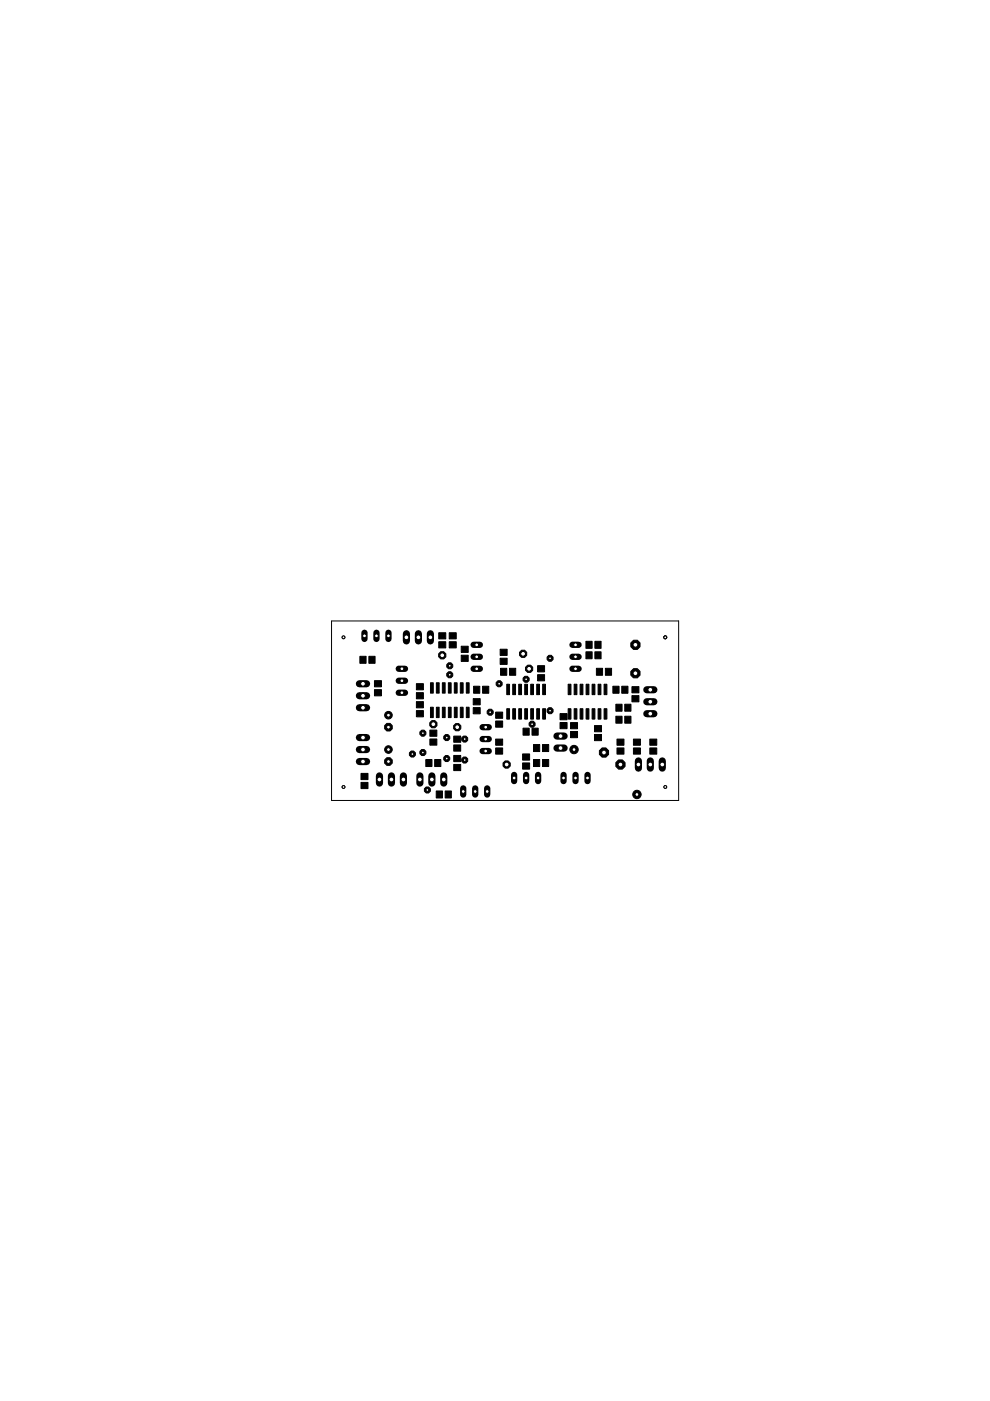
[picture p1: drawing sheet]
<svg xmlns="http://www.w3.org/2000/svg" width="210mm" height="297mm" viewBox="0 0 210 297" stroke-linecap="round" stroke-linejoin="round" font-family="sans-serif">
<g fill="#000" stroke="#000" stroke-width=".21">
<path d="M76.3 139.1h1.3v1.5h-1.3zM78.2 139.1h1.3v1.5h-1.3zM93 134.2h1.5v1.3h-1.5zM93 136.1h1.5v1.3h-1.5zM95.2 134.2h1.5v1.3h-1.5zM95.2 136.1h1.5v1.3h-1.5zM97.8 137h1.5v1.3h-1.5zM97.8 138.9h1.5v1.3h-1.5zM106 139.6h1.5v1.3h-1.5zM106 137.6h1.5v1.4h-1.5zM124.2 138.2h1.3v1.5h-1.3zM124.2 136h1.3v1.5h-1.3z"/>
<path d="M126.1 138.2h1.3v1.5h-1.3zM126.1 136h1.3v1.5h-1.3zM79.4 146.2h1.5v1.3h-1.5zM79.4 144.3h1.5v1.3h-1.5zM88.3 150.7h1.5v1.3h-1.5zM88.3 148.8h1.5v1.3h-1.5zM88.3 144.9h1.5v1.4h-1.5zM88.3 146.9h1.5v1.3h-1.5zM91.1 156.7h1.5v1.3h-1.5zM91.1 154.8h1.5v1.3h-1.5zM91.3 149.9h.6v2.2h-.6zM91.3 144.8h.6v2.2h-.6z"/>
<path d="M92.5 149.9h.6v2.2h-.6zM92.5 144.8h.6v2.2h-.6zM93.8 149.9h.6v2.2h-.6zM93.8 144.8h.6v2.2h-.6zM95.1 149.9h.6v2.2h-.6zM95.1 144.8h.6v2.2h-.6zM96.2 157.9h1.5v1.4h-1.5zM96.2 156.1h1.5v1.3h-1.5zM96.3 149.9h.6v2.2h-.6zM96.3 144.8h.6v2.2h-.6zM97.6 149.9h.6v2.2h-.6zM97.6 144.8h.6v2.2h-.6z"/>
<path d="M98.9 149.9h.6v2.2h-.6zM98.9 144.8h.6v2.2h-.6zM100.3 150h1.5v1.3h-1.5zM100.3 148.1h1.5v1.3h-1.5zM100.4 145.5h1.3v1.5h-1.3zM102.3 145.5h1.3v1.5h-1.3zM105.1 152.9h1.5v1.3h-1.5zM105.1 151h1.5v1.3h-1.5zM105.1 156.7h1.5v1.3h-1.5zM105.1 158.6h1.5v1.3h-1.5zM106.1 141.7h1.3v1.5h-1.3zM107.4 150.3h.6v2.2h-.6z"/>
<path d="M107.4 145.1h.6v2.2h-.6zM108 141.7h1.3v1.5h-1.3zM108.7 150.3h.6v2.2h-.6zM108.7 145.1h.6v2.2h-.6zM110 150.3h.6v2.2h-.6zM110 145.1h.6v2.2h-.6zM110.8 159.9h1.5v1.3h-1.5zM110.9 154.4h1.3v1.5h-1.3zM111.3 150.3h.5v2.2h-.5zM111.3 145.1h.5v2.2h-.5zM112.5 150.3h.6v2.2h-.6zM112.5 145.1h.6v2.2h-.6z"/>
<path d="M112.8 154.4h1.3v1.5h-1.3zM113.1 157.9h1.3v1.4h-1.3zM113.8 150.3h.6v2.2h-.6zM113.8 145.1h.6v2.2h-.6zM114 141.1h1.5v1.4h-1.5zM114 143h1.5v1.4h-1.5zM115 157.9h1.3v1.4h-1.3zM115.1 150.3h.6v2.2h-.6zM115.1 145.1h.6v2.2h-.6zM118.7 153.2h1.5v1.3h-1.5zM118.7 151.3h1.5v1.3h-1.5zM120.5 150.3h.6v2.2h-.6z"/>
<path d="M120.5 145.1h.6v2.2h-.6zM121 155.1h1.4v1.3h-1.4zM121 153.2h1.4v1.3h-1.4zM121.7 150.3h.6v2.2h-.6zM121.7 145.1h.6v2.2h-.6zM123 150.3h.6v2.2h-.6zM123 145.1h.6v2.2h-.6zM124.3 150.3h.6v2.2h-.6zM124.3 145.1h.6v2.2h-.6zM125.5 150.3h.6v2.2h-.6zM125.5 145.1h.6v2.2h-.6zM126 153.8h1.5v1.4h-1.5z"/>
<path d="M126 155.7h1.5v1.3h-1.5zM126.4 141.7h1.4v1.5h-1.4zM126.8 150.3h.6v2.2h-.6zM126.8 145.1h.6v2.2h-.6zM128.1 150.3h.6v2.2h-.6zM128.1 145.1h.6v2.2h-.6zM128.4 141.7h1.3v1.5h-1.3zM129.9 145.5h1.4v1.5h-1.4zM130.6 151.8h1.3v1.5h-1.3zM130.6 149.3h1.3v1.5h-1.3zM130.8 158.6h1.5v1.3h-1.5zM130.8 156.7h1.5v1.3h-1.5z"/>
<path d="M131.8 145.5h1.3v1.5h-1.3zM132.5 151.8h1.3v1.5h-1.3zM132.5 149.3h1.3v1.5h-1.3zM134 145.6h1.5v1.3h-1.5zM134 147.5h1.5v1.3h-1.5zM134.3 158.6h1.5v1.3h-1.5zM134.3 156.7h1.5v1.3h-1.5zM137.8 158.6h1.5v1.3h-1.5zM137.8 156.7h1.5v1.3h-1.5zM76.5 165.9h1.5v1.3h-1.5zM76.5 164h1.5v1.3h-1.5zM90.3 161h1.3v1.5h-1.3z"/>
<path d="M92.2 161h1.3v1.5h-1.3zM92.5 167.7h1.3v1.5h-1.3zM94.4 167.7h1.3v1.5h-1.3zM96.2 160.2h1.5v1.3h-1.5zM96.2 162.1h1.5v1.3h-1.5zM110.8 161.8h1.5v1.3h-1.5zM113.1 161h1.3v1.5h-1.3zM115 161h1.3v1.5h-1.3z"/>
<circle cx="82.4" cy="161.5" r=".87"/>
</g>
<circle cx="82.4" cy="161.5" r=".4" fill="#fff" stroke="#000" stroke-width=".21"/>
<circle cx="82.4" cy="158.9" r=".8" fill="#000" stroke="#000" stroke-width=".21"/>
<circle cx="82.4" cy="158.9" r=".4" fill="#fff" stroke="#000" stroke-width=".21"/>
<circle cx="82.4" cy="154.2" r=".87" fill="#000" stroke="#000" stroke-width=".21"/>
<circle cx="82.4" cy="154.2" r=".4" fill="#fff" stroke="#000" stroke-width=".21"/>
<circle cx="82.4" cy="151.6" r=".8" fill="#000" stroke="#000" stroke-width=".21"/>
<circle cx="82.4" cy="151.6" r=".4" fill="#fff" stroke="#000" stroke-width=".21"/>
<path d="M76.2 150.1h1.5" fill="none" stroke="#000" stroke-width="1.5"/>
<circle cx="77" cy="150.1" r=".51" fill="#fff" stroke="#000" stroke-width=".21"/>
<path d="M76.2 147.5h1.5" fill="none" stroke="#000" stroke-width="1.5"/>
<circle cx="77" cy="147.5" r=".51" fill="#fff" stroke="#000" stroke-width=".21"/>
<path d="M76.2 145h1.5" fill="none" stroke="#000" stroke-width="1.5"/>
<circle cx="77" cy="145" r=".51" fill="#fff" stroke="#000" stroke-width=".21"/>
<circle cx="91.9" cy="153.5" r=".83" fill="#000" stroke="#000" stroke-width=".21"/>
<circle cx="91.9" cy="153.5" r=".51" fill="#fff" stroke="#000" stroke-width=".21"/>
<circle cx="96.9" cy="154.2" r=".83" fill="#000" stroke="#000" stroke-width=".21"/>
<circle cx="96.9" cy="154.2" r=".51" fill="#fff" stroke="#000" stroke-width=".21"/>
<circle cx="93.8" cy="138.9" r=".83" fill="#000" stroke="#000" stroke-width=".21"/>
<circle cx="93.8" cy="138.9" r=".51" fill="#fff" stroke="#000" stroke-width=".21"/>
<path d="M85.5 164.5v1.5" fill="none" stroke="#000" stroke-width="1.5"/>
<circle cx="85.5" cy="165.3" r=".51" fill="#fff" stroke="#000" stroke-width=".21"/>
<path d="M83 164.5v1.5" fill="none" stroke="#000" stroke-width="1.5"/>
<circle cx="83" cy="165.3" r=".51" fill="#fff" stroke="#000" stroke-width=".21"/>
<path d="M80.5 164.5v1.5" fill="none" stroke="#000" stroke-width="1.5"/>
<circle cx="80.5" cy="165.3" r=".51" fill="#fff" stroke="#000" stroke-width=".21"/>
<path d="M94.1 164.5v1.5" fill="none" stroke="#000" stroke-width="1.5"/>
<circle cx="94.1" cy="165.3" r=".51" fill="#fff" stroke="#000" stroke-width=".21"/>
<path d="M91.6 164.5v1.5" fill="none" stroke="#000" stroke-width="1.5"/>
<circle cx="91.6" cy="165.3" r=".51" fill="#fff" stroke="#000" stroke-width=".21"/>
<path d="M89 164.5v1.5" fill="none" stroke="#000" stroke-width="1.5"/>
<circle cx="89" cy="165.3" r=".51" fill="#fff" stroke="#000" stroke-width=".21"/>
<circle cx="131.6" cy="162.1" r="1.05" fill="#000" stroke="#000" stroke-width=".21"/>
<circle cx="131.6" cy="162.1" r=".51" fill="#fff" stroke="#000" stroke-width=".21"/>
<path d="M140.4 161.3v1.6" fill="none" stroke="#000" stroke-width="1.5"/>
<circle cx="140.4" cy="162.1" r=".51" fill="#fff" stroke="#000" stroke-width=".21"/>
<path d="M137.9 161.3v1.6" fill="none" stroke="#000" stroke-width="1.5"/>
<circle cx="137.9" cy="162.1" r=".51" fill="#fff" stroke="#000" stroke-width=".21"/>
<path d="M135.4 161.3v1.6" fill="none" stroke="#000" stroke-width="1.5"/>
<circle cx="135.4" cy="162.1" r=".51" fill="#fff" stroke="#000" stroke-width=".21"/>
<path d="M124.6 164.3v1.3" fill="none" stroke="#000" stroke-width="1.3"/>
<circle cx="124.6" cy="165" r=".4" fill="#fff" stroke="#000" stroke-width=".21"/>
<path d="M119.5 164.3v1.3" fill="none" stroke="#000" stroke-width="1.3"/>
<circle cx="119.5" cy="165" r=".4" fill="#fff" stroke="#000" stroke-width=".21"/>
<path d="M122 164.3v1.3" fill="none" stroke="#000" stroke-width="1.3"/>
<circle cx="122" cy="165" r=".4" fill="#fff" stroke="#000" stroke-width=".21"/>
<path d="M98.2 167.2v1.3" fill="none" stroke="#000" stroke-width="1.3"/>
<circle cx="98.2" cy="167.8" r=".4" fill="#fff" stroke="#000" stroke-width=".21"/>
<path d="M103.3 167.2v1.3" fill="none" stroke="#000" stroke-width="1.3"/>
<circle cx="103.3" cy="167.8" r=".4" fill="#fff" stroke="#000" stroke-width=".21"/>
<path d="M100.8 167.2v1.3" fill="none" stroke="#000" stroke-width="1.3"/>
<circle cx="100.8" cy="167.8" r=".4" fill="#fff" stroke="#000" stroke-width=".21"/>
<path d="M114.1 164.3v1.3" fill="none" stroke="#000" stroke-width="1.3"/>
<circle cx="114.1" cy="165" r=".4" fill="#fff" stroke="#000" stroke-width=".21"/>
<path d="M109 164.3v1.3" fill="none" stroke="#000" stroke-width="1.3"/>
<circle cx="109" cy="165" r=".4" fill="#fff" stroke="#000" stroke-width=".21"/>
<path d="M111.5 164.3v1.3" fill="none" stroke="#000" stroke-width="1.3"/>
<circle cx="111.5" cy="165" r=".4" fill="#fff" stroke="#000" stroke-width=".21"/>
<path d="M102.3 159.2h1.3" fill="none" stroke="#000" stroke-width="1.3"/>
<circle cx="103" cy="159.2" r=".4" fill="#fff" stroke="#000" stroke-width=".21"/>
<path d="M102.3 154.2h1.3" fill="none" stroke="#000" stroke-width="1.3"/>
<circle cx="103" cy="154.2" r=".4" fill="#fff" stroke="#000" stroke-width=".21"/>
<path d="M102.3 156.7h1.3" fill="none" stroke="#000" stroke-width="1.3"/>
<circle cx="103" cy="156.7" r=".4" fill="#fff" stroke="#000" stroke-width=".21"/>
<path d="M84.5 146.9h1.4" fill="none" stroke="#000" stroke-width="1.3"/>
<circle cx="85.2" cy="146.9" r=".4" fill="#fff" stroke="#000" stroke-width=".21"/>
<path d="M84.5 141.8h1.4" fill="none" stroke="#000" stroke-width="1.3"/>
<circle cx="85.2" cy="141.8" r=".4" fill="#fff" stroke="#000" stroke-width=".21"/>
<path d="M84.5 144.3h1.4" fill="none" stroke="#000" stroke-width="1.3"/>
<circle cx="85.2" cy="144.3" r=".4" fill="#fff" stroke="#000" stroke-width=".21"/>
<path d="M82.4 134.2v1.3" fill="none" stroke="#000" stroke-width="1.3"/>
<circle cx="82.4" cy="134.8" r=".4" fill="#fff" stroke="#000" stroke-width=".21"/>
<path d="M77.3 134.2v1.3" fill="none" stroke="#000" stroke-width="1.3"/>
<circle cx="77.3" cy="134.8" r=".4" fill="#fff" stroke="#000" stroke-width=".21"/>
<path d="M79.8 134.2v1.3" fill="none" stroke="#000" stroke-width="1.3"/>
<circle cx="79.8" cy="134.8" r=".4" fill="#fff" stroke="#000" stroke-width=".21"/>
<path d="M121.4 141.8h1.3" fill="none" stroke="#000" stroke-width="1.3"/>
<circle cx="122" cy="141.8" r=".4" fill="#fff" stroke="#000" stroke-width=".21"/>
<path d="M121.4 136.7h1.3" fill="none" stroke="#000" stroke-width="1.3"/>
<circle cx="122" cy="136.7" r=".4" fill="#fff" stroke="#000" stroke-width=".21"/>
<path d="M121.4 139.3h1.3" fill="none" stroke="#000" stroke-width="1.3"/>
<circle cx="122" cy="139.3" r=".4" fill="#fff" stroke="#000" stroke-width=".21"/>
<path d="M100.4 136.7h1.3" fill="none" stroke="#000" stroke-width="1.3"/>
<circle cx="101.1" cy="136.7" r=".4" fill="#fff" stroke="#000" stroke-width=".21"/>
<path d="M100.4 141.8h1.3" fill="none" stroke="#000" stroke-width="1.3"/>
<circle cx="101.1" cy="141.8" r=".4" fill="#fff" stroke="#000" stroke-width=".21"/>
<path d="M100.4 139.3h1.3" fill="none" stroke="#000" stroke-width="1.3"/>
<circle cx="101.1" cy="139.3" r=".4" fill="#fff" stroke="#000" stroke-width=".21"/>
<path d="M76.2 156.4h1.5" fill="none" stroke="#000" stroke-width="1.5"/>
<circle cx="77" cy="156.4" r=".51" fill="#fff" stroke="#000" stroke-width=".21"/>
<path d="M76.2 158.9h1.5" fill="none" stroke="#000" stroke-width="1.5"/>
<circle cx="77" cy="158.9" r=".51" fill="#fff" stroke="#000" stroke-width=".21"/>
<path d="M76.2 161.5h1.5" fill="none" stroke="#000" stroke-width="1.5"/>
<circle cx="77" cy="161.5" r=".51" fill="#fff" stroke="#000" stroke-width=".21"/>
<circle cx="134.7" cy="136.7" r="1.05" fill="#000" stroke="#000" stroke-width=".21"/>
<circle cx="134.7" cy="136.7" r=".51" fill="#fff" stroke="#000" stroke-width=".21"/>
<path d="M137.1 146.2h1.5" fill="none" stroke="#000" stroke-width="1.5"/>
<circle cx="137.9" cy="146.2" r=".51" fill="#fff" stroke="#000" stroke-width=".21"/>
<path d="M137.1 148.8h1.5" fill="none" stroke="#000" stroke-width="1.5"/>
<circle cx="137.9" cy="148.8" r=".51" fill="#fff" stroke="#000" stroke-width=".21"/>
<path d="M137.1 151.3h1.5" fill="none" stroke="#000" stroke-width="1.5"/>
<circle cx="137.9" cy="151.3" r=".51" fill="#fff" stroke="#000" stroke-width=".21"/>
<circle cx="128.1" cy="159.6" r="1.05" fill="#000" stroke="#000" stroke-width=".21"/>
<circle cx="128.1" cy="159.6" r=".51" fill="#fff" stroke="#000" stroke-width=".21"/>
<circle cx="134.7" cy="142.7" r="1.05" fill="#000" stroke="#000" stroke-width=".21"/>
<circle cx="134.7" cy="142.7" r=".51" fill="#fff" stroke="#000" stroke-width=".21"/>
<circle cx="107.4" cy="162.1" r=".83" fill="#000" stroke="#000" stroke-width=".21"/>
<circle cx="107.4" cy="162.1" r=".51" fill="#fff" stroke="#000" stroke-width=".21"/>
<path d="M118.1 156.1h1.5" fill="none" stroke="#000" stroke-width="1.5"/>
<circle cx="118.9" cy="156.1" r=".51" fill="#fff" stroke="#000" stroke-width=".21"/>
<path d="M118.1 158.6h1.5" fill="none" stroke="#000" stroke-width="1.5"/>
<circle cx="118.9" cy="158.6" r=".51" fill="#fff" stroke="#000" stroke-width=".21"/>
<circle cx="112.2" cy="141.8" r=".83" fill="#000" stroke="#000" stroke-width=".21"/>
<circle cx="112.2" cy="141.8" r=".51" fill="#fff" stroke="#000" stroke-width=".21"/>
<circle cx="110.9" cy="138.6" r=".83" fill="#000" stroke="#000" stroke-width=".21"/>
<circle cx="110.9" cy="138.6" r=".51" fill="#fff" stroke="#000" stroke-width=".21"/>
<path d="M86.2 134.4v1.5" fill="none" stroke="#000" stroke-width="1.5"/>
<circle cx="86.2" cy="135.1" r=".51" fill="#fff" stroke="#000" stroke-width=".21"/>
<path d="M88.7 134.4v1.5" fill="none" stroke="#000" stroke-width="1.5"/>
<circle cx="88.7" cy="135.1" r=".51" fill="#fff" stroke="#000" stroke-width=".21"/>
<path d="M91.2 134.4v1.5" fill="none" stroke="#000" stroke-width="1.5"/>
<circle cx="91.2" cy="135.1" r=".51" fill="#fff" stroke="#000" stroke-width=".21"/>
<circle cx="121.7" cy="158.9" r=".89" fill="#000" stroke="#000" stroke-width=".21"/>
<circle cx="121.7" cy="158.9" r=".4" fill="#fff" stroke="#000" stroke-width=".21"/>
<circle cx="135" cy="168.4" r=".89" fill="#000" stroke="#000" stroke-width=".21"/>
<circle cx="135" cy="168.4" r=".4" fill="#fff" stroke="#000" stroke-width=".21"/>
<circle cx="94.7" cy="156.4" r=".68" fill="#000" stroke="#000" stroke-width=".21"/>
<circle cx="94.7" cy="156.4" r=".3" fill="#fff" stroke="#000" stroke-width=".21"/>
<circle cx="94.7" cy="160.8" r=".68" fill="#000" stroke="#000" stroke-width=".21"/>
<circle cx="94.7" cy="160.8" r=".3" fill="#fff" stroke="#000" stroke-width=".21"/>
<circle cx="89.7" cy="155.4" r=".68" fill="#000" stroke="#000" stroke-width=".21"/>
<circle cx="89.7" cy="155.4" r=".3" fill="#fff" stroke="#000" stroke-width=".21"/>
<circle cx="89.7" cy="159.6" r=".68" fill="#000" stroke="#000" stroke-width=".21"/>
<circle cx="89.7" cy="159.6" r=".3" fill="#fff" stroke="#000" stroke-width=".21"/>
<circle cx="98.5" cy="156.7" r=".68" fill="#000" stroke="#000" stroke-width=".21"/>
<circle cx="98.5" cy="156.7" r=".3" fill="#fff" stroke="#000" stroke-width=".21"/>
<circle cx="98.5" cy="161.1" r=".68" fill="#000" stroke="#000" stroke-width=".21"/>
<circle cx="98.5" cy="161.1" r=".3" fill="#fff" stroke="#000" stroke-width=".21"/>
<circle cx="116.6" cy="139.6" r=".68" fill="#000" stroke="#000" stroke-width=".21"/>
<circle cx="116.6" cy="139.6" r=".3" fill="#fff" stroke="#000" stroke-width=".21"/>
<circle cx="116.6" cy="150.7" r=".68" fill="#000" stroke="#000" stroke-width=".21"/>
<circle cx="116.6" cy="150.7" r=".3" fill="#fff" stroke="#000" stroke-width=".21"/>
<circle cx="103.9" cy="151" r=".68" fill="#000" stroke="#000" stroke-width=".21"/>
<circle cx="103.9" cy="151" r=".3" fill="#fff" stroke="#000" stroke-width=".21"/>
<circle cx="105.8" cy="145" r=".68" fill="#000" stroke="#000" stroke-width=".21"/>
<circle cx="105.8" cy="145" r=".3" fill="#fff" stroke="#000" stroke-width=".21"/>
<circle cx="112.8" cy="153.5" r=".68" fill="#000" stroke="#000" stroke-width=".21"/>
<circle cx="112.8" cy="153.5" r=".3" fill="#fff" stroke="#000" stroke-width=".21"/>
<circle cx="90.6" cy="167.5" r=".68" fill="#000" stroke="#000" stroke-width=".21"/>
<circle cx="90.6" cy="167.5" r=".3" fill="#fff" stroke="#000" stroke-width=".21"/>
<circle cx="111.5" cy="144" r=".68" fill="#000" stroke="#000" stroke-width=".21"/>
<circle cx="111.5" cy="144" r=".3" fill="#fff" stroke="#000" stroke-width=".21"/>
<circle cx="95.4" cy="143.1" r=".68" fill="#000" stroke="#000" stroke-width=".21"/>
<circle cx="95.4" cy="143.1" r=".3" fill="#fff" stroke="#000" stroke-width=".21"/>
<circle cx="95.4" cy="141.2" r=".68" fill="#000" stroke="#000" stroke-width=".21"/>
<circle cx="95.4" cy="141.2" r=".3" fill="#fff" stroke="#000" stroke-width=".21"/>
<circle cx="87.4" cy="159.9" r=".68" fill="#000" stroke="#000" stroke-width=".21"/>
<circle cx="87.4" cy="159.9" r=".3" fill="#fff" stroke="#000" stroke-width=".21"/>
<g fill="none" stroke="#000" stroke-width=".21">
<path d="M70.3 131.7h73.6v38h-73.6z"/>
<circle cx="72.8" cy="135.1" r=".3"/>
</g>
<circle cx="72.8" cy="135.1" r=".3" fill="#fff" stroke="#000" stroke-width=".21"/>
<circle cx="72.8" cy="166.9" r=".3" fill="none" stroke="#000" stroke-width=".21"/>
<circle cx="72.8" cy="166.9" r=".3" fill="#fff" stroke="#000" stroke-width=".21"/>
<circle cx="141.1" cy="135.1" r=".3" fill="none" stroke="#000" stroke-width=".21"/>
<circle cx="141.1" cy="135.1" r=".3" fill="#fff" stroke="#000" stroke-width=".21"/>
<circle cx="141.1" cy="135.1" r=".3" fill="none" stroke="#000" stroke-width=".21"/>
<circle cx="141.1" cy="135.1" r=".3" fill="#fff" stroke="#000" stroke-width=".21"/>
<circle cx="141.1" cy="166.9" r=".3" fill="none" stroke="#000" stroke-width=".21"/>
<circle cx="141.1" cy="166.9" r=".3" fill="#fff" stroke="#000" stroke-width=".21"/>
</svg>
